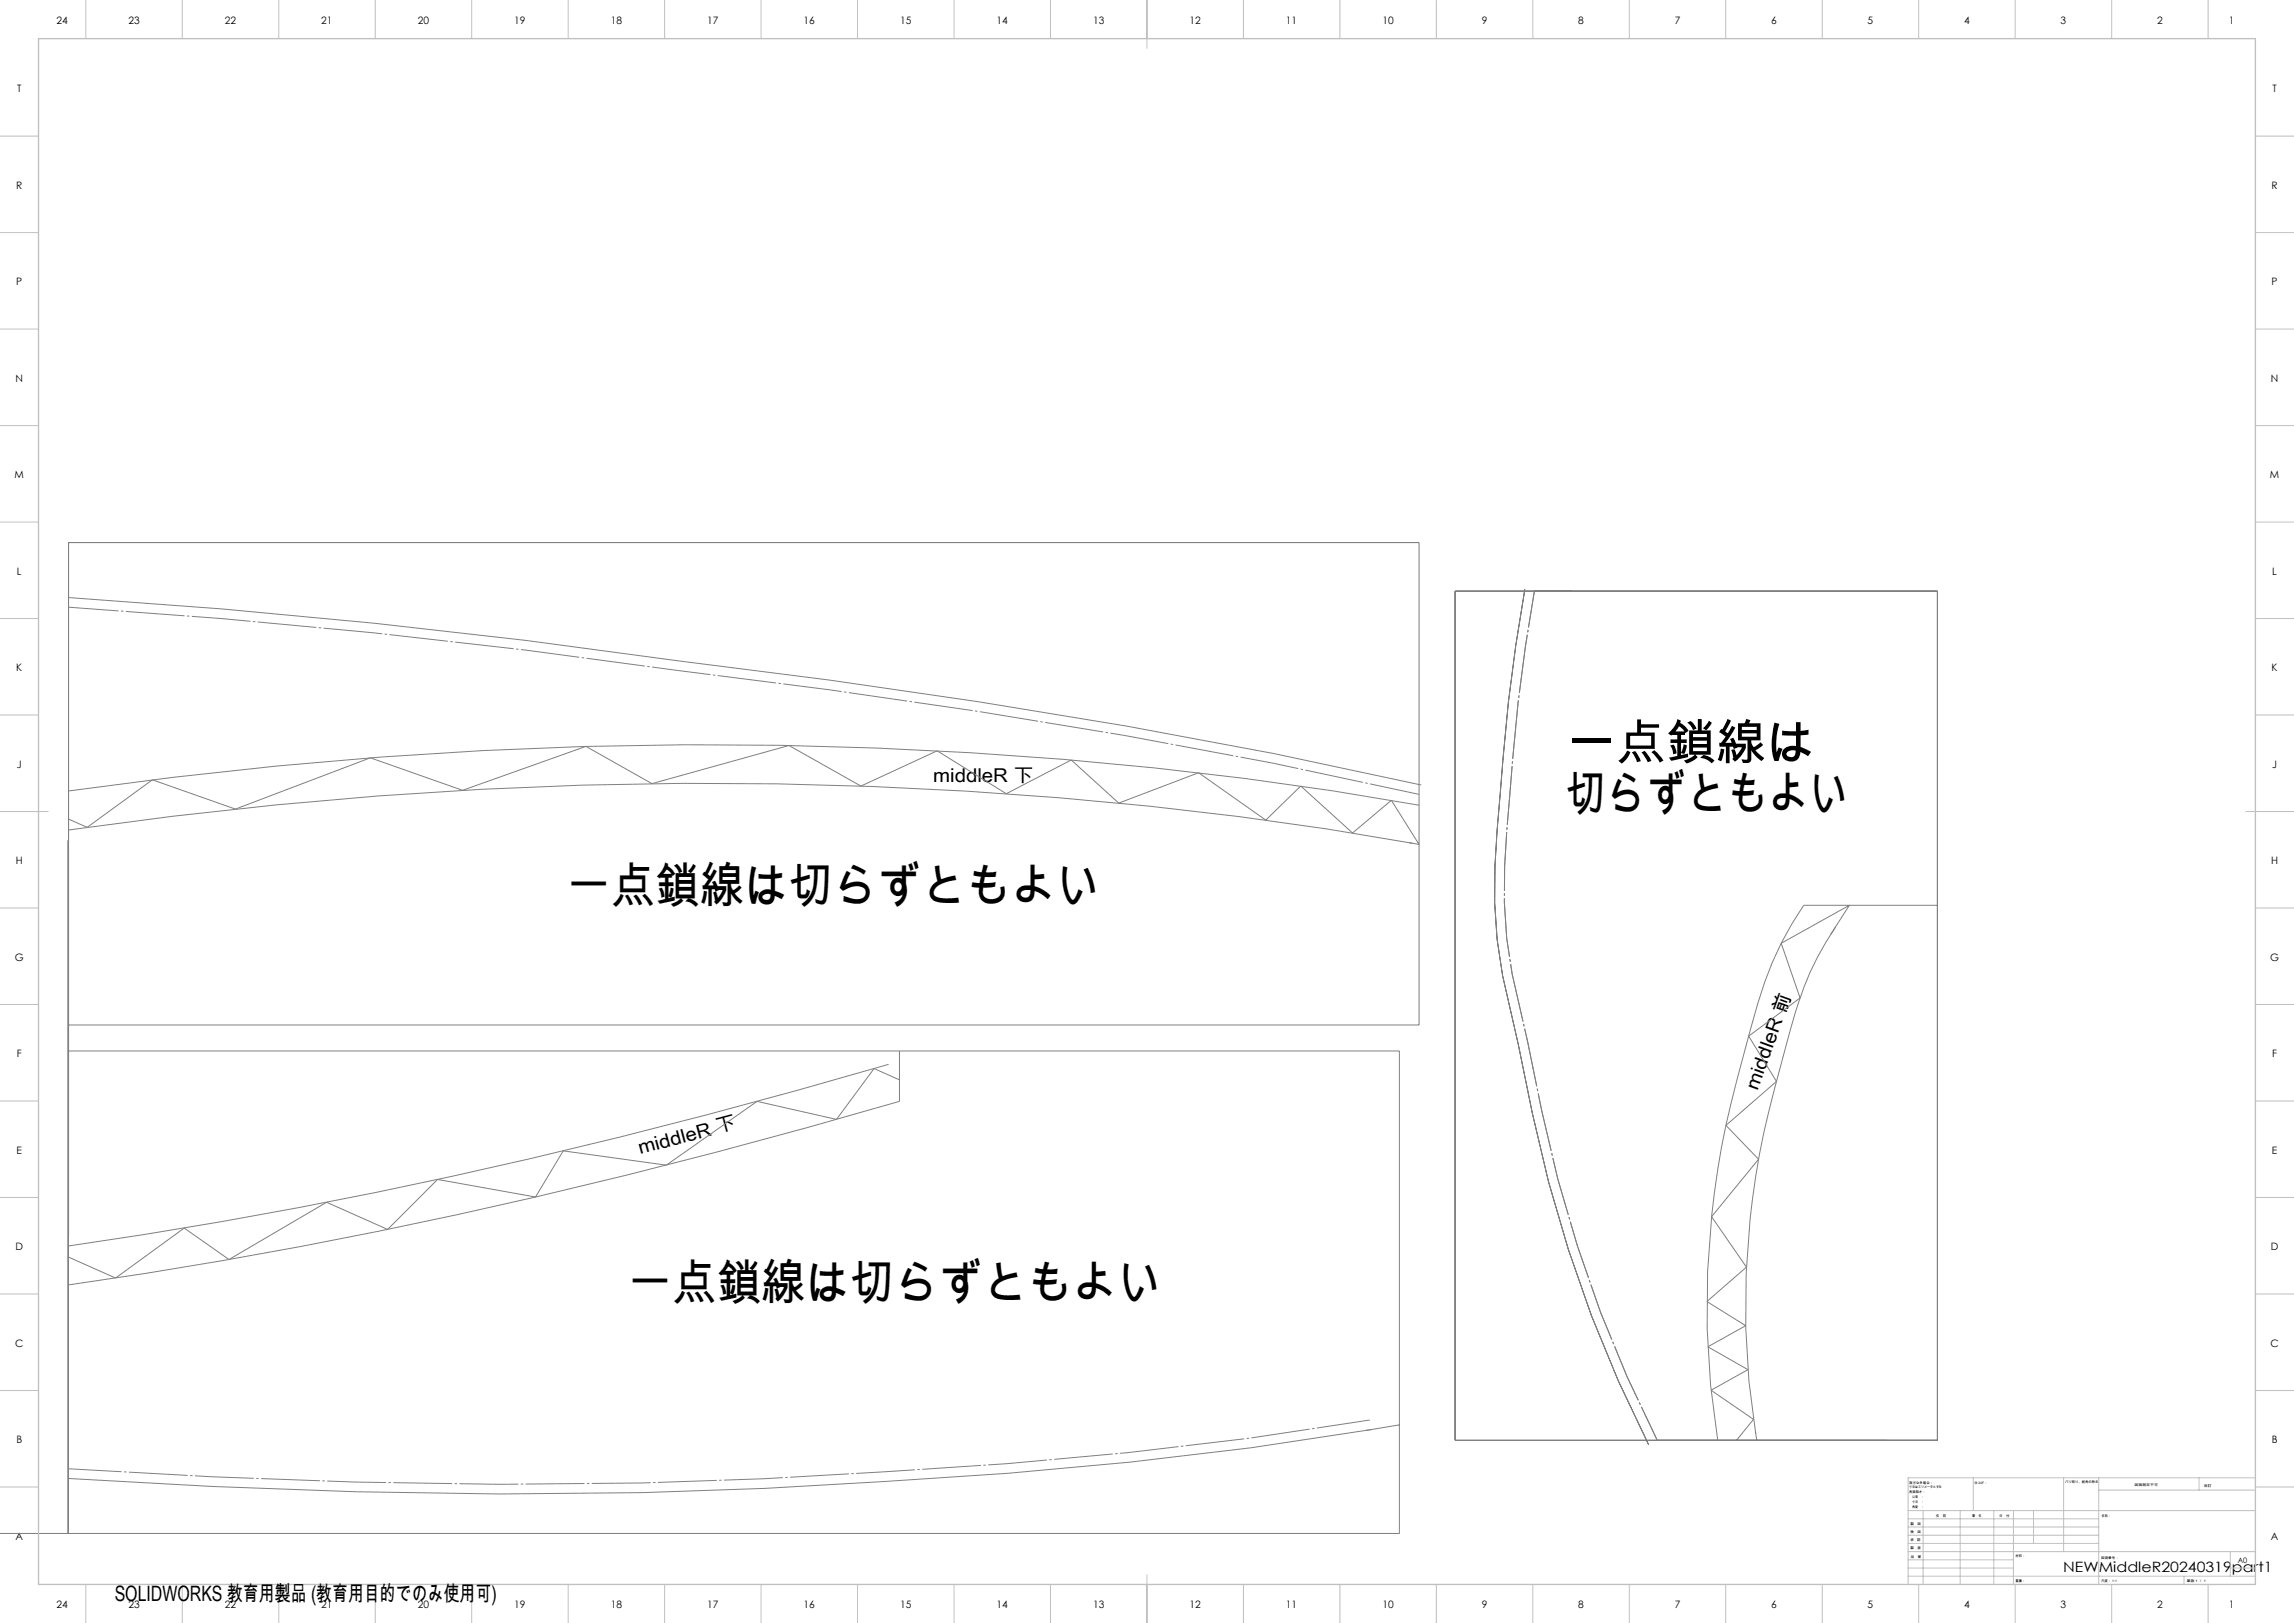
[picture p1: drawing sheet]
<svg xmlns="http://www.w3.org/2000/svg" width="1189mm" height="841mm" viewBox="0 0 1189 841" stroke-linecap="round" stroke-linejoin="round" font-family="sans-serif">
<defs><g id="words">
<g font-size="25.4">
<text x="812" y="394">一点鎖線は</text>
<text x="812" y="420">切らずともよい</text>
<text x="294" y="468">一点鎖線は切らずともよい</text>
<text x="325" y="674">一点鎖線は切らずともよい</text>
</g>
<text font-size="11" x="59" y="830">SOLIDWORKS 教育用製品 (教育用目的でのみ使用可)</text>
<g font-size="9.9">
<text x="484" y="405">middleR 下</text>
<text x="911" y="565" transform="rotate(-70 911 565)">middleR 前</text>
<text x="332" y="598" transform="rotate(-15 332 598)">middleR 下</text>
</g>
<text font-size="7.4" x="1069" y="815">NEWMiddleR20240319part1</text>
<g font-size="5.3">
<text x="29" y="12">24</text>
<text x="67" y="12">23</text>
<text x="117" y="12">22</text>
<text x="167" y="12">21</text>
<text x="217" y="12">20</text>
<text x="267" y="12">19</text>
<text x="317" y="12">18</text>
<text x="367" y="12">17</text>
<text x="417" y="12">16</text>
<text x="467" y="12">15</text>
<text x="517" y="12">14</text>
<text x="567" y="12">13</text>
<text x="617" y="12">12</text>
<text x="667" y="12">11</text>
<text x="717" y="12">10</text>
<text x="768" y="12">9</text>
<text x="818" y="12">8</text>
<text x="868" y="12">7</text>
<text x="918" y="12">6</text>
<text x="968" y="12">5</text>
<text x="1018" y="12">4</text>
<text x="1068" y="12">3</text>
<text x="1118" y="12">2</text>
<text x="1155" y="12">1</text>
<text x="9" y="48">T</text>
<text x="1178" y="48">T</text>
<text x="8" y="98">R</text>
<text x="1177" y="98">R</text>
<text x="8" y="148">P</text>
<text x="1177" y="148">P</text>
<text x="8" y="198">N</text>
<text x="1177" y="198">N</text>
<text x="8" y="248">M</text>
<text x="1177" y="248">M</text>
<text x="9" y="298">L</text>
<text x="1178" y="298">L</text>
<text x="8" y="348">K</text>
<text x="1177" y="348">K</text>
<text x="9" y="398">J</text>
<text x="1178" y="398">J</text>
<text x="8" y="448">H</text>
<text x="1177" y="448">H</text>
<text x="8" y="498">G</text>
<text x="1177" y="498">G</text>
<text x="9" y="548">F</text>
<text x="1178" y="548">F</text>
<text x="9" y="598">E</text>
<text x="1178" y="598">E</text>
<text x="8" y="648">D</text>
<text x="1177" y="648">D</text>
<text x="8" y="698">C</text>
<text x="1177" y="698">C</text>
<text x="8" y="748">B</text>
<text x="1177" y="748">B</text>
<text x="8" y="798">A</text>
<text x="1177" y="798">A</text>
<text x="29" y="833">24</text>
<text x="67" y="833">23</text>
<text x="117" y="833">22</text>
<text x="167" y="833">21</text>
<text x="217" y="833">20</text>
<text x="267" y="833">19</text>
<text x="317" y="833">18</text>
<text x="367" y="833">17</text>
<text x="417" y="833">16</text>
<text x="467" y="833">15</text>
<text x="517" y="833">14</text>
<text x="567" y="833">13</text>
<text x="617" y="833">12</text>
<text x="667" y="833">11</text>
<text x="717" y="833">10</text>
<text x="768" y="833">9</text>
<text x="818" y="833">8</text>
<text x="868" y="833">7</text>
<text x="918" y="833">6</text>
<text x="968" y="833">5</text>
<text x="1018" y="833">4</text>
<text x="1068" y="833">3</text>
<text x="1118" y="833">2</text>
<text x="1155" y="833">1</text>
</g>
<text font-size="3.9" x="1160" y="810">A0</text>
<g font-size="1.7">
<text x="990" y="769">指示なき場合：</text>
<text x="990" y="771">寸法はミリメータとする</text>
<text x="990" y="774">表面粗さ：</text>
<text x="1023" y="769">仕上げ：</text>
<text x="1070" y="769">バリ取り、鋭角の除去</text>
<text x="1106" y="770">図面測定不可</text>
<text x="1142" y="770">改訂</text>
<text x="990" y="776">公差　：</text>
<text x="990" y="779">寸法　：</text>
<text x="990" y="781">角度　：</text>
<text x="990" y="790">製　図</text>
<text x="1003" y="786">名　前</text>
<text x="1019" y="786">署　名</text>
<text x="1036" y="786">日　付</text>
<text x="1089" y="786">名称：</text>
<text x="990" y="794">検　図</text>
<text x="990" y="799">承　認</text>
<text x="990" y="803">製　産</text>
<text x="990" y="807">品　管</text>
<text x="1045" y="807">材料：</text>
<text x="1089" y="808">図面番号：</text>
<text x="1045" y="820">重量：</text>
<text x="1089" y="820">尺度： 1:1</text>
<text x="1133" y="820">葉数 1 ／ 1</text>
</g>
</g></defs>
<g fill="none" stroke="#808080" stroke-width=".52">
<path d="M36 310l79 6 79 7 78 9 158 20 77 12 77 12 76 15 77 16M754 306h250v440h-250zM790 305a1355 1355 0 0 0-15 144v19l1 19 3 19 8 35a757 757 0 0 0 52 175l15 33M36 410a2255 2255 0 0 1 655 0l45 7M35 435v360M36 424l9 5 34-25 43 15 70-26 48 17 64-23 34 19 71-20 37 21 40-18 36 22 33-17 25 22 41-16 35 25 18-18 27 25 20-17 15 23-6-1M36 430a2235 2235 0 0 1 652 0l44 7M1004 469h-69a187 187 0 0 0-28 64 510 510 0 0 0-22 126v30l2 29 3 28M949 484l10-15-36 20 10 28-27 20 15 23-26 23 16 18-24 29 18 27-20 17 20 13-20 11 21 12-19 10 22 15-9 11M951 480a190 190 0 0 0-24 58l-4 13a435 435 0 0 0-13 192M36 531h700v-250h-700v359M35 545h690v250h-725"/>
<path d="M461 552l-94 26a2915 2915 0 0 1-332 68M466 545v26l-95 26a2931 2931 0 0 1-336 69M466 560l-13-6-19 26-42-9-47 33-53-8-14 24-51-9-26 26-32-14-50 30-24-17-35 26-25-11M725 738l-17 3M711 741a2292 2292 0 0 1-252 27 2896 2896 0 0 1-349 2l-75-4M910 742l1 4"/>
</g>
<path d="M710 736a2288 2288 0 0 1-251 27 2886 2886 0 0 1-349 2l-75-4" fill="none" stroke="#808080" stroke-width=".52" stroke-dasharray="30.5 1.3 1.3 1.3" stroke-dashoffset="2.7" stroke-linecap="butt"/>
<path d="M36 315l79 6 78 7 79 9 157 20 77 12 77 12 76 14 77 17" fill="none" stroke="#808080" stroke-width=".52" stroke-dasharray="30.5 1.3 1.3 1.3" stroke-dashoffset="4.5" stroke-linecap="butt"/>
<path d="M859 746a681 681 0 0 1-60-170l-7-36-8-35a262 262 0 0 1-3-75 1355 1355 0 0 1 14-124" fill="none" stroke="#808080" stroke-width=".52" stroke-dasharray="30.5 1.3 1.3 1.3" stroke-dashoffset="11.4" stroke-linecap="butt"/>
<g fill="none" stroke="#c0c0c0" stroke-width=".52">
<path d="M44 0v20M94 0v20M144 0v20M194 0v20M244 0v20M294 0v20M344 0v20M394 0v20M444 0v20M494 0v20M544 0v20M594 0v25"/>
<path d="M644 0v20M694 0v20M744 0v20M794 0v20M844 0v20M894 0v20M944 0v20M994 0v20M1044 0v20M1094 0v20M1144 0v20M0 71h20"/>
<path d="M1169 71h20M0 121h20M1169 121h20M0 171h20M1169 171h20M0 221h20M1169 221h20M0 271h20M1169 271h20M0 321h20M1169 321h20M0 371h20"/>
<path d="M1169 371h20M0 421h25M1164 421h25M0 471h20M1169 471h20M0 521h20M1169 521h20M0 571h20M1169 571h20M0 621h20M1169 621h20M0 671h20"/>
<path d="M1169 671h20M0 721h20M1169 721h20M0 771h20M1023 766v17M1070 766v38M1088 766v55M1088 772h81M1140 766v6M1169 766h-180v55M1169 771h20M989 783h180"/>
<path d="M989 800h99M989 796h99M989 791h99M989 787h99M997 783v38M1016 783v38M1033 783v38M1044 783v38M1054 783v17M594 816v25M989 817h180M989 813h55"/>
<path d="M989 808h55M989 804h180M1132 817v4M1156 813h13M1156 804v13M44 821v20M94 821v20M144 821v20M194 821v20M244 821v20M294 821v20M344 821v20"/>
<path d="M394 821v20M444 821v20M494 821v20M544 821v20M644 821v20M694 821v20M744 821v20M794 821v20M844 821v20M894 821v20M944 821v20M994 821v20"/>
<path d="M1044 821v20M1094 821v20M1144 821v20"/>
</g>
<path d="M20 20h1149v801h-1149z" fill="none" stroke="#c0c0c0" stroke-width=".7"/>
<use href="#words"/>
</svg>
